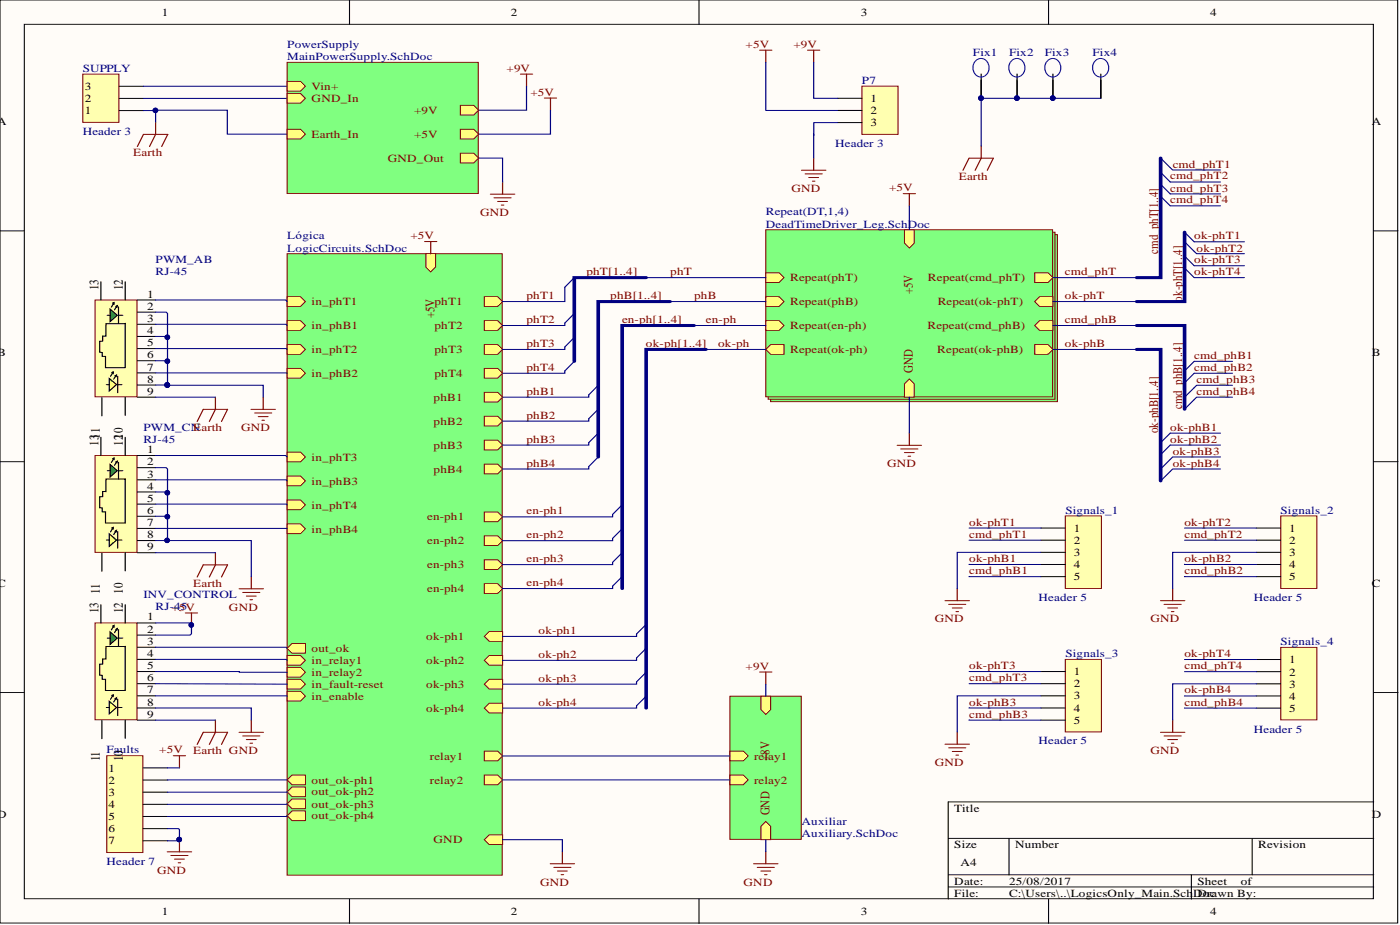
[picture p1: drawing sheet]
<svg xmlns="http://www.w3.org/2000/svg" width="292mm" height="193mm" viewBox="0 0 292 193" stroke-linecap="round" stroke-linejoin="round" font-family="sans-serif">
<defs><g id="words">
<g font-size="2.7" fill="#800000">
<text x="241.6" y="52.9" transform="rotate(-90 241.6 52.9)">cmd_phT[1..4]</text>
<text x="190.5" y="61.4" transform="rotate(-90 190.5 61.4)">+5V</text>
<text x="246.6" y="62.9" transform="rotate(-90 246.6 62.9)">ok-phT[1..4]</text>
<text x="90.6" y="66.4" transform="rotate(-90 90.6 66.4)">+5V</text>
<text x="190.5" y="77.8" transform="rotate(-90 190.5 77.8)">GND</text>
<text x="246.6" y="85.3" transform="rotate(-90 246.6 85.3)">cmd_phB[1..4]</text>
<text x="241.6" y="90.3" transform="rotate(-90 241.6 90.3)">ok-phB[1..4]</text>
<text x="160.6" y="158.7" transform="rotate(-90 160.6 158.7)">+8V</text>
<text x="160.6" y="170.1" transform="rotate(-90 160.6 170.1)">GND</text>
</g>
<g font-size="2.7">
<text x="20.5" y="60.6" transform="rotate(-90 20.5 60.6)">13</text>
<text x="25.6" y="60.6" transform="rotate(-90 25.6 60.6)">12</text>
<text x="20.5" y="93" transform="rotate(-90 20.5 93)">1311</text>
<text x="25.6" y="93" transform="rotate(-90 25.6 93)">1210</text>
<text x="20.8" y="123.9" transform="rotate(-90 20.8 123.9)">11</text>
<text x="25.6" y="123.9" transform="rotate(-90 25.6 123.9)">10</text>
<text x="20.5" y="127.9" transform="rotate(-90 20.5 127.9)">13</text>
<text x="25.6" y="127.9" transform="rotate(-90 25.6 127.9)">12</text>
<text x="20.8" y="158.8" transform="rotate(-90 20.8 158.8)">11</text>
<text x="25.6" y="158.8" transform="rotate(-90 25.6 158.8)">10</text>
</g>
<g font-size="2.3">
<text x="33.7" y="3.3">1</text>
<text x="106.6" y="3.3">2</text>
<text x="179.6" y="3.3">3</text>
<text x="252.5" y="3.3">4</text>
<text x="17.7" y="23.8">1</text>
<text x="17.7" y="21.3">2</text>
<text x="17.7" y="18.8">3</text>
<text x="181.6" y="21.3">1</text>
<text x="181.6" y="23.8">2</text>
<text x="-.4" y="26.1">A</text>
<text x="181.6" y="26.4">3</text>
<text x="286.2" y="26.1">A</text>
<text x="30.7" y="62.1">1</text>
<text x="30.7" y="64.6">2</text>
<text x="30.7" y="67.2">3</text>
<text x="30.7" y="69.7">4</text>
<text x="-.4" y="74.3">B</text>
<text x="30.7" y="72.2">5</text>
<text x="30.7" y="74.8">6</text>
<text x="30.7" y="77.3">7</text>
<text x="286.2" y="74.3">B</text>
<text x="30.7" y="79.8">8</text>
<text x="30.7" y="82.4">9</text>
<text x="30.7" y="94.5">1</text>
<text x="30.7" y="97.1">2</text>
<text x="30.7" y="99.6">3</text>
<text x="30.7" y="102.1">4</text>
<text x="30.7" y="104.7">5</text>
<text x="30.7" y="107.2">6</text>
<text x="30.7" y="109.8">7</text>
<text x="30.7" y="112.3">8</text>
<text x="224.1" y="110.9">1</text>
<text x="224.1" y="113.5">2</text>
<text x="269" y="110.9">1</text>
<text x="269" y="113.5">2</text>
<text x="30.7" y="114.8">9</text>
<text x="224.1" y="116">3</text>
<text x="224.1" y="118.5">4</text>
<text x="269" y="116">3</text>
<text x="269" y="118.5">4</text>
<text x="-.4" y="122.4">C</text>
<text x="224.1" y="121.1">5</text>
<text x="269" y="121.1">5</text>
<text x="286.2" y="122.4">C</text>
<text x="30.7" y="129.4">1</text>
<text x="30.7" y="132">2</text>
<text x="30.7" y="134.5">3</text>
<text x="30.7" y="137">4</text>
<text x="30.7" y="139.6">5</text>
<text x="30.7" y="142.1">6</text>
<text x="224.1" y="140.8">1</text>
<text x="224.1" y="143.4">2</text>
<text x="269" y="138.4">1</text>
<text x="269" y="140.9">2</text>
<text x="269" y="143.5">3</text>
<text x="30.7" y="144.6">7</text>
<text x="30.7" y="147.2">8</text>
<text x="30.7" y="149.7">9</text>
<text x="224.1" y="145.9">3</text>
<text x="224.1" y="148.4">4</text>
<text x="269" y="146">4</text>
<text x="269" y="148.5">5</text>
<text x="224.1" y="151">5</text>
<text x="22.7" y="161">1</text>
<text x="22.7" y="163.5">2</text>
<text x="22.7" y="166">3</text>
<text x="-.4" y="170.6">D</text>
<text x="22.7" y="168.6">4</text>
<text x="22.7" y="171.1">5</text>
<text x="22.7" y="173.6">6</text>
<text x="199.1" y="169.3">Title</text>
<text x="286.2" y="170.6">D</text>
<text x="22.7" y="176.2">7</text>
<text x="199.1" y="176.9">Size</text>
<text x="211.8" y="176.9">Number</text>
<text x="262.5" y="176.9">Revision</text>
<text x="199.1" y="184.5">Date:</text>
<text x="200.4" y="180.7">A4</text>
<text x="210.5" y="184.5">25/08/2017</text>
<text x="249.8" y="184.5">Sheet</text>
<text x="258.9" y="184.5">of</text>
<text x="33.7" y="190.9">1</text>
<text x="106.6" y="190.9">2</text>
<text x="179.6" y="190.9">3</text>
<text x="199.1" y="187.1">File:</text>
<text x="210.5" y="187.1">C:\Users\..\LogicsOnly_Main.Sch</text>
<text x="248.9" y="187.1">Doc</text>
<text x="249.8" y="187.1">Drawn By:</text>
<text x="252.5" y="190.9">4</text>
</g>
<g font-size="2.3" fill="#000080">
<text x="59.9" y="10.1">PowerSupply</text>
<text x="203" y="11.7">Fix1</text>
<text x="210.5" y="11.7">Fix2</text>
<text x="218" y="11.7">Fix3</text>
<text x="227.9" y="11.7">Fix4</text>
<text x="17.2" y="15">SUPPLY</text>
<text x="59.9" y="12.5">MainPowerSupply.SchDoc</text>
<text x="179.8" y="17.5">P7</text>
<text x="17.2" y="28.1">Header 3</text>
<text x="174.3" y="30.7">Header 3</text>
<text x="159.8" y="44.9">Repeat(DT,1,4)</text>
<text x="159.8" y="47.5">DeadTimeDriver_Leg.SchDoc</text>
<text x="59.9" y="49.9">Lógica</text>
<text x="59.9" y="52.5">LogicCircuits.SchDoc</text>
<text x="32.5" y="57.5">RJ-45</text>
<text x="32.5" y="54.9">PWM_AB</text>
<text x="29.9" y="89.9">PWM_CN</text>
<text x="29.9" y="92.4">RJ-45</text>
<text x="222.3" y="107.1">Signals_1</text>
<text x="267.2" y="107.1">Signals_2</text>
<text x="29.9" y="124.8">INV_CONTROL</text>
<text x="216.7" y="125.4">Header 5</text>
<text x="261.6" y="125.4">Header 5</text>
<text x="32.5" y="127.3">RJ-45</text>
<text x="222.3" y="137">Signals_3</text>
<text x="267.2" y="134.6">Signals_4</text>
<text x="216.7" y="155.3">Header 5</text>
<text x="261.6" y="152.8">Header 5</text>
<text x="22.2" y="157.2">Faults</text>
<text x="167.2" y="172.2">Auxiliar</text>
<text x="167.2" y="174.6">Auxiliary.SchDoc</text>
<text x="22.2" y="180.5">Header 7</text>
</g>
<g font-size="2.3" fill="#800000">
<text x="155.6" y="10">+5V</text>
<text x="165.5" y="10">+9V</text>
<text x="105.7" y="15">+9V</text>
<text x="65" y="21.3">GND_In</text>
<text x="65" y="18.8">Vin+</text>
<text x="86.4" y="23.7">+9V</text>
<text x="110.7" y="19.9">+5V</text>
<text x="65" y="28.7">Earth_In</text>
<text x="86.4" y="28.7">+5V</text>
<text x="27.8" y="32.6">Earth</text>
<text x="80.9" y="33.7">GND_Out</text>
<text x="244.7" y="35">cmd_phT1</text>
<text x="165.1" y="40">GND</text>
<text x="185.5" y="39.9">+5V</text>
<text x="200" y="37.6">Earth</text>
<text x="244.2" y="37.4">cmd_phT2</text>
<text x="244.2" y="40">cmd_phT3</text>
<text x="100.2" y="45">GND</text>
<text x="244.2" y="42.4">cmd_phT4</text>
<text x="85.6" y="49.9">+5V</text>
<text x="249.2" y="49.9">ok-phT1</text>
<text x="249.7" y="52.5">ok-phT2</text>
<text x="122.3" y="57.5">phT[1..4]</text>
<text x="139.8" y="57.5">phT</text>
<text x="164.9" y="58.7">Repeat(phT)</text>
<text x="193.6" y="58.7">Repeat(cmd_phT)</text>
<text x="222.2" y="57.5">cmd_phT</text>
<text x="249.2" y="54.9">ok-phT3</text>
<text x="249.2" y="57.5">ok-phT4</text>
<text x="65" y="63.7">in_phT1</text>
<text x="90.6" y="63.7">phT1</text>
<text x="109.8" y="62.4">phT1</text>
<text x="127.3" y="62.4">phB[1..4]</text>
<text x="144.8" y="62.4">phB</text>
<text x="164.9" y="63.7">Repeat(phB)</text>
<text x="195.6" y="63.7">Repeat(ok-phT)</text>
<text x="222.2" y="62.4">ok-phT</text>
<text x="65" y="68.7">in_phB1</text>
<text x="90.6" y="68.7">phT2</text>
<text x="109.8" y="67.4">phT2</text>
<text x="129.8" y="67.4">en-ph[1..4]</text>
<text x="147.3" y="67.4">en-ph</text>
<text x="164.9" y="68.7">Repeat(en-ph)</text>
<text x="193.5" y="68.7">Repeat(cmd_phB)</text>
<text x="222.2" y="67.4">cmd_phB</text>
<text x="65" y="73.7">in_phT2</text>
<text x="90.6" y="73.7">phT3</text>
<text x="109.8" y="72.4">phT3</text>
<text x="109.8" y="77.4">phT4</text>
<text x="134.8" y="72.4">ok-ph[1..4]</text>
<text x="149.8" y="72.4">ok-ph</text>
<text x="164.9" y="73.7">Repeat(ok-ph)</text>
<text x="195.6" y="73.7">Repeat(ok-phB)</text>
<text x="222.2" y="72.4">ok-phB</text>
<text x="249.2" y="74.9">cmd_phB1</text>
<text x="249.2" y="77.4">cmd_phB2</text>
<text x="65" y="78.7">in_phB2</text>
<text x="90.5" y="83.6">phB1</text>
<text x="90.6" y="78.7">phT4</text>
<text x="109.8" y="82.4">phB1</text>
<text x="249.7" y="79.8">cmd_phB3</text>
<text x="249.7" y="82.4">cmd_phB4</text>
<text x="40.3" y="90">Earth</text>
<text x="50.3" y="90">GND</text>
<text x="90.5" y="88.6">phB2</text>
<text x="109.8" y="87.4">phB2</text>
<text x="244.2" y="89.9">ok-phB1</text>
<text x="90.5" y="93.6">phB3</text>
<text x="109.8" y="92.3">phB3</text>
<text x="244.2" y="92.3">ok-phB2</text>
<text x="244.7" y="94.9">ok-phB3</text>
<text x="65" y="96.2">in_phT3</text>
<text x="65" y="101.1">in_phB3</text>
<text x="90.5" y="98.6">phB4</text>
<text x="109.8" y="97.3">phB4</text>
<text x="185.1" y="97.5">GND</text>
<text x="244.7" y="97.3">ok-phB4</text>
<text x="65" y="106.1">in_phT4</text>
<text x="109.8" y="107.3">en-ph1</text>
<text x="65" y="111.1">in_phB4</text>
<text x="89.1" y="108.6">en-ph1</text>
<text x="89.1" y="113.6">en-ph2</text>
<text x="109.8" y="112.3">en-ph2</text>
<text x="202.2" y="109.7">ok-phT1</text>
<text x="202.2" y="112.2">cmd_phT1</text>
<text x="247.1" y="109.7">ok-phT2</text>
<text x="247.1" y="112.2">cmd_phT2</text>
<text x="89.1" y="118.5">en-ph3</text>
<text x="109.8" y="117.3">en-ph3</text>
<text x="202.2" y="117.2">ok-phB1</text>
<text x="202.2" y="119.7">cmd_phB1</text>
<text x="247.1" y="117.2">ok-phB2</text>
<text x="247.1" y="119.7">cmd_phB2</text>
<text x="40.3" y="122.4">Earth</text>
<text x="89.1" y="123.5">en-ph4</text>
<text x="109.8" y="122.3">en-ph4</text>
<text x="35.8" y="127.4">+5V</text>
<text x="47.8" y="127.4">GND</text>
<text x="195.1" y="129.9">GND</text>
<text x="240" y="129.9">GND</text>
<text x="65" y="136">out_ok</text>
<text x="88.9" y="133.5">ok-ph1</text>
<text x="112.4" y="132.2">ok-ph1</text>
<text x="112.4" y="137.3">ok-ph2</text>
<text x="247.1" y="137.1">ok-phT4</text>
<text x="65" y="143.5">in_fault-reset</text>
<text x="65" y="138.6">in_relay1</text>
<text x="65" y="141">in_relay2</text>
<text x="88.9" y="138.6">ok-ph2</text>
<text x="88.9" y="143.5">ok-ph3</text>
<text x="112.4" y="142.3">ok-ph3</text>
<text x="155.6" y="139.7">+9V</text>
<text x="202.2" y="139.6">ok-phT3</text>
<text x="202.2" y="142.1">cmd_phT3</text>
<text x="247.1" y="139.7">cmd_phT4</text>
<text x="65" y="146">in_enable</text>
<text x="88.9" y="148.5">ok-ph4</text>
<text x="112.4" y="147.3">ok-ph4</text>
<text x="202.2" y="147.2">ok-phB3</text>
<text x="202.2" y="149.7">cmd_phB3</text>
<text x="247.1" y="144.6">ok-phB4</text>
<text x="247.1" y="147.2">cmd_phB4</text>
<text x="33.2" y="157.2">+5V</text>
<text x="40.3" y="157.3">Earth GND</text>
<text x="89.7" y="158.5">relay1</text>
<text x="157.3" y="158.5">relay1</text>
<text x="195.1" y="159.9">GND</text>
<text x="240" y="157.3">GND</text>
<text x="65" y="163.5">out_ok-ph1</text>
<text x="65" y="165.9">out_ok-ph2</text>
<text x="89.7" y="163.5">relay2</text>
<text x="157.3" y="163.5">relay2</text>
<text x="65" y="168.5">out_ok-ph3</text>
<text x="65" y="170.9">out_ok-ph4</text>
<text x="90.5" y="175.9">GND</text>
<text x="32.8" y="182.2">GND</text>
<text x="112.7" y="184.8">GND</text>
<text x="155.1" y="184.8">GND</text>
</g>
</g></defs>
<g fill="#fffcf8" stroke="#000" stroke-width=".21">
<path d="M0 0h291.6v192.6h-291.6z"/>
<path d="M5.1 5.1h281.4v182.4h-281.4z"/>
</g>
<g fill="none" stroke="#000" stroke-width=".21">
<path d="M72.9 0v5.1M145.8 0v5.1M218.8 0v5.1M0 48.2h5.1M286.6 48.2h5.1M0 96.3h5.1M286.6 96.3h5.1M0 144.5h5.1M286.6 144.5h5.1M197.8 174.9h88.8M210.5 174.9v7.6M261.3 174.9v7.6"/>
<path d="M286.6 167.3h-88.8v20.3M72.9 187.6v5M145.8 187.6v5M197.8 182.5h88.8M197.8 185h88.8M218.8 187.6v5M248.6 182.5v5.1"/>
</g>
<path d="M59.9 52.9h44.9v129.7h-44.9z" fill="#80ff80" stroke="#800000" stroke-width=".21"/>
<path d="M88.9 52.9h2v2.8l-1 1-1-1z" fill-rule="evenodd" fill="#ffff80"/>
<path d="M88.9 52.9h2v2.8l-1 1-1-1z" fill="none" stroke="#800000" stroke-width=".21"/>
<path d="M101.1 175.2l1-1h2.8v2h-2.8z" fill-rule="evenodd" fill="#ffff80"/>
<path d="M101.1 175.2l1-1h2.8v2h-2.8z" fill="none" stroke="#800000" stroke-width=".21"/>
<path d="M59.9 162.7l1-1h2.8v2h-2.8z" fill-rule="evenodd" fill="#ffff80"/>
<path d="M59.9 162.7l1-1h2.8v2h-2.8z" fill="none" stroke="#800000" stroke-width=".21"/>
<path d="M59.9 165.2l1-1h2.8v2h-2.8z" fill-rule="evenodd" fill="#ffff80"/>
<path d="M59.9 165.2l1-1h2.8v2h-2.8z" fill="none" stroke="#800000" stroke-width=".21"/>
<path d="M101.1 132.8l1-1h2.8v2h-2.8z" fill-rule="evenodd" fill="#ffff80"/>
<path d="M101.1 132.8l1-1h2.8v2h-2.8z" fill="none" stroke="#800000" stroke-width=".21"/>
<path d="M59.9 167.7l1-1h2.8v2h-2.8z" fill-rule="evenodd" fill="#ffff80"/>
<path d="M59.9 167.7l1-1h2.8v2h-2.8z" fill="none" stroke="#800000" stroke-width=".21"/>
<path d="M59.9 170.2l1-1h2.8v2h-2.8z" fill-rule="evenodd" fill="#ffff80"/>
<path d="M59.9 170.2l1-1h2.8v2h-2.8z" fill="none" stroke="#800000" stroke-width=".21"/>
<path d="M101.1 106.8h2.7l1.1 1-1.1 1h-2.7z" fill-rule="evenodd" fill="#ffff80"/>
<path d="M101.1 106.8h2.7l1.1 1-1.1 1h-2.7z" fill="none" stroke="#800000" stroke-width=".21"/>
<path d="M101.1 111.8h2.7l1.1 1-1.1 1h-2.7z" fill-rule="evenodd" fill="#ffff80"/>
<path d="M101.1 111.8h2.7l1.1 1-1.1 1h-2.7z" fill="none" stroke="#800000" stroke-width=".21"/>
<path d="M101.1 116.8h2.7l1.1 1-1.1 1h-2.7z" fill-rule="evenodd" fill="#ffff80"/>
<path d="M101.1 116.8h2.7l1.1 1-1.1 1h-2.7z" fill="none" stroke="#800000" stroke-width=".21"/>
<path d="M101.1 121.8h2.7l1.1 1-1.1 1h-2.7z" fill-rule="evenodd" fill="#ffff80"/>
<path d="M101.1 121.8h2.7l1.1 1-1.1 1h-2.7z" fill="none" stroke="#800000" stroke-width=".21"/>
<path d="M59.9 144.2h2.8l1 1-1 1.1h-2.8z" fill-rule="evenodd" fill="#ffff80"/>
<path d="M59.9 144.2h2.8l1 1-1 1.1h-2.8z" fill="none" stroke="#800000" stroke-width=".21"/>
<path d="M59.9 141.7h2.8l1 1-1 1h-2.8z" fill-rule="evenodd" fill="#ffff80"/>
<path d="M59.9 141.7h2.8l1 1-1 1h-2.8z" fill="none" stroke="#800000" stroke-width=".21"/>
<path d="M59.9 136.7h2.8l1 1.1-1 1h-2.8z" fill-rule="evenodd" fill="#ffff80"/>
<path d="M59.9 136.7h2.8l1 1.1-1 1h-2.8z" fill="none" stroke="#800000" stroke-width=".21"/>
<path d="M101.1 156.7h2.7l1.1 1-1.1 1h-2.7z" fill-rule="evenodd" fill="#ffff80"/>
<path d="M101.1 156.7h2.7l1.1 1-1.1 1h-2.7z" fill="none" stroke="#800000" stroke-width=".21"/>
<path d="M101.1 161.7h2.7l1.1 1-1.1 1h-2.7z" fill-rule="evenodd" fill="#ffff80"/>
<path d="M101.1 161.7h2.7l1.1 1-1.1 1h-2.7z" fill="none" stroke="#800000" stroke-width=".21"/>
<path d="M59.9 135.3l1-1.1h2.8v2.1h-2.8z" fill-rule="evenodd" fill="#ffff80"/>
<path d="M59.9 135.3l1-1.1h2.8v2.1h-2.8z" fill="none" stroke="#800000" stroke-width=".21"/>
<path d="M101.1 137.8l1-1.1h2.8v2.1h-2.8z" fill-rule="evenodd" fill="#ffff80"/>
<path d="M101.1 137.8l1-1.1h2.8v2.1h-2.8z" fill="none" stroke="#800000" stroke-width=".21"/>
<path d="M101.1 142.7l1-1h2.8v2h-2.8z" fill-rule="evenodd" fill="#ffff80"/>
<path d="M101.1 142.7l1-1h2.8v2h-2.8z" fill="none" stroke="#800000" stroke-width=".21"/>
<path d="M101.1 147.7l1-1h2.8v2h-2.8z" fill-rule="evenodd" fill="#ffff80"/>
<path d="M101.1 147.7l1-1h2.8v2h-2.8z" fill="none" stroke="#800000" stroke-width=".21"/>
<path d="M101.1 81.8h2.7l1.1 1.1-1.1 1h-2.7z" fill-rule="evenodd" fill="#ffff80"/>
<path d="M101.1 81.8h2.7l1.1 1.1-1.1 1h-2.7z" fill="none" stroke="#800000" stroke-width=".21"/>
<path d="M101.1 86.8h2.7l1.1 1.1-1.1 1h-2.7z" fill-rule="evenodd" fill="#ffff80"/>
<path d="M101.1 86.8h2.7l1.1 1.1-1.1 1h-2.7z" fill="none" stroke="#800000" stroke-width=".21"/>
<path d="M101.1 61.9h2.7l1.1 1-1.1 1h-2.7z" fill-rule="evenodd" fill="#ffff80"/>
<path d="M101.1 61.9h2.7l1.1 1-1.1 1h-2.7z" fill="none" stroke="#800000" stroke-width=".21"/>
<path d="M101.1 66.9h2.7l1.1 1-1.1 1h-2.7z" fill-rule="evenodd" fill="#ffff80"/>
<path d="M101.1 66.9h2.7l1.1 1-1.1 1h-2.7z" fill="none" stroke="#800000" stroke-width=".21"/>
<path d="M101.1 71.9h2.7l1.1 1-1.1 1h-2.7z" fill-rule="evenodd" fill="#ffff80"/>
<path d="M101.1 71.9h2.7l1.1 1-1.1 1h-2.7z" fill="none" stroke="#800000" stroke-width=".21"/>
<path d="M101.1 91.8h2.7l1.1 1-1.1 1.1h-2.7z" fill-rule="evenodd" fill="#ffff80"/>
<path d="M101.1 91.8h2.7l1.1 1-1.1 1.1h-2.7z" fill="none" stroke="#800000" stroke-width=".21"/>
<path d="M101.1 76.9h2.7l1.1 1-1.1 1h-2.7z" fill-rule="evenodd" fill="#ffff80"/>
<path d="M101.1 76.9h2.7l1.1 1-1.1 1h-2.7z" fill="none" stroke="#800000" stroke-width=".21"/>
<path d="M101.1 96.8h2.7l1.1 1-1.1 1.1h-2.7z" fill-rule="evenodd" fill="#ffff80"/>
<path d="M101.1 96.8h2.7l1.1 1-1.1 1.1h-2.7z" fill="none" stroke="#800000" stroke-width=".21"/>
<path d="M59.9 61.9h2.8l1 1-1 1h-2.8z" fill-rule="evenodd" fill="#ffff80"/>
<path d="M59.9 61.9h2.8l1 1-1 1h-2.8z" fill="none" stroke="#800000" stroke-width=".21"/>
<path d="M59.9 66.9h2.8l1 1-1 1h-2.8z" fill-rule="evenodd" fill="#ffff80"/>
<path d="M59.9 66.9h2.8l1 1-1 1h-2.8z" fill="none" stroke="#800000" stroke-width=".21"/>
<path d="M59.9 71.9h2.8l1 1-1 1h-2.8z" fill-rule="evenodd" fill="#ffff80"/>
<path d="M59.9 71.9h2.8l1 1-1 1h-2.8z" fill="none" stroke="#800000" stroke-width=".21"/>
<path d="M59.9 76.9h2.8l1 1-1 1h-2.8z" fill-rule="evenodd" fill="#ffff80"/>
<path d="M59.9 76.9h2.8l1 1-1 1h-2.8z" fill="none" stroke="#800000" stroke-width=".21"/>
<path d="M59.9 104.3h2.8l1 1-1 1h-2.8z" fill-rule="evenodd" fill="#ffff80"/>
<path d="M59.9 104.3h2.8l1 1-1 1h-2.8z" fill="none" stroke="#800000" stroke-width=".21"/>
<path d="M59.9 109.3h2.8l1 1-1 1h-2.8z" fill-rule="evenodd" fill="#ffff80"/>
<path d="M59.9 109.3h2.8l1 1-1 1h-2.8z" fill="none" stroke="#800000" stroke-width=".21"/>
<path d="M59.9 94.3h2.8l1 1-1 1h-2.8z" fill-rule="evenodd" fill="#ffff80"/>
<path d="M59.9 94.3h2.8l1 1-1 1h-2.8z" fill="none" stroke="#800000" stroke-width=".21"/>
<path d="M59.9 99.3h2.8l1 1-1 1h-2.8z" fill-rule="evenodd" fill="#ffff80"/>
<path d="M59.9 99.3h2.8l1 1-1 1h-2.8z" fill="none" stroke="#800000" stroke-width=".21"/>
<path d="M59.9 139.2h2.8l1 1-1 1.1h-2.8z" fill-rule="evenodd" fill="#ffff80"/>
<path d="M59.9 139.2h2.8l1 1-1 1.1h-2.8z" fill="none" stroke="#800000" stroke-width=".21"/>
<path d="M152.3 145.2h14.9v29.9h-14.9z" fill="#80ff80" stroke="#800000" stroke-width=".21"/>
<path d="M152.3 156.7h2.8l1 1-1 1h-2.8z" fill-rule="evenodd" fill="#ffff80"/>
<path d="M152.3 156.7h2.8l1 1-1 1h-2.8z" fill="none" stroke="#800000" stroke-width=".21"/>
<path d="M152.3 161.7h2.8l1 1-1 1h-2.8z" fill-rule="evenodd" fill="#ffff80"/>
<path d="M152.3 161.7h2.8l1 1-1 1h-2.8z" fill="none" stroke="#800000" stroke-width=".21"/>
<path d="M158.8 172.4l1-1 1 1v2.8h-2z" fill-rule="evenodd" fill="#ffff80"/>
<path d="M158.8 172.4l1-1 1 1v2.8h-2z" fill="none" stroke="#800000" stroke-width=".21"/>
<path d="M158.8 145.2h2v2.8l-1 1-1-1z" fill-rule="evenodd" fill="#ffff80"/>
<path d="M158.8 145.2h2v2.8l-1 1-1-1z" fill="none" stroke="#800000" stroke-width=".21"/>
<g fill="#80ff80" stroke="#800000" stroke-width=".21">
<path d="M160.8 48.9h59.8v34.9h-59.8z"/>
<path d="M160.3 48.4h59.8v34.9h-59.8z"/>
<path d="M159.8 47.9h59.8v34.9h-59.8z"/>
</g>
<path d="M159.8 72.9l1-1h2.8v2h-2.8z" fill-rule="evenodd" fill="#ffff80"/>
<path d="M159.8 72.9l1-1h2.8v2h-2.8z" fill="none" stroke="#800000" stroke-width=".21"/>
<path d="M215.9 56.9h2.8l1 1-1 1h-2.8z" fill-rule="evenodd" fill="#ffff80"/>
<path d="M215.9 56.9h2.8l1 1-1 1h-2.8z" fill="none" stroke="#800000" stroke-width=".21"/>
<path d="M159.8 61.9h2.8l1 1-1 1h-2.8z" fill-rule="evenodd" fill="#ffff80"/>
<path d="M159.8 61.9h2.8l1 1-1 1h-2.8z" fill="none" stroke="#800000" stroke-width=".21"/>
<path d="M215.9 62.9l1-1h2.8v2h-2.8z" fill-rule="evenodd" fill="#ffff80"/>
<path d="M215.9 62.9l1-1h2.8v2h-2.8z" fill="none" stroke="#800000" stroke-width=".21"/>
<path d="M159.8 56.9h2.8l1 1-1 1h-2.8z" fill-rule="evenodd" fill="#ffff80"/>
<path d="M159.8 56.9h2.8l1 1-1 1h-2.8z" fill="none" stroke="#800000" stroke-width=".21"/>
<path d="M188.7 80.1l1-1 1 1v2.8h-2z" fill-rule="evenodd" fill="#ffff80"/>
<path d="M188.7 80.1l1-1 1 1v2.8h-2z" fill="none" stroke="#800000" stroke-width=".21"/>
<path d="M188.7 47.9h2v2.8l-1 1-1-1z" fill-rule="evenodd" fill="#ffff80"/>
<path d="M188.7 47.9h2v2.8l-1 1-1-1z" fill="none" stroke="#800000" stroke-width=".21"/>
<path d="M215.9 71.9h2.8l1 1-1 1h-2.8z" fill-rule="evenodd" fill="#ffff80"/>
<path d="M215.9 71.9h2.8l1 1-1 1h-2.8z" fill="none" stroke="#800000" stroke-width=".21"/>
<path d="M159.8 66.9h2.8l1 1-1 1h-2.8z" fill-rule="evenodd" fill="#ffff80"/>
<path d="M159.8 66.9h2.8l1 1-1 1h-2.8z" fill="none" stroke="#800000" stroke-width=".21"/>
<path d="M215.9 67.9l1-1h2.8v2h-2.8z" fill-rule="evenodd" fill="#ffff80"/>
<path d="M215.9 67.9l1-1h2.8v2h-2.8z" fill="none" stroke="#800000" stroke-width=".21"/>
<g fill="none" stroke="#000080" stroke-width=".23">
<path d="M119.8 57.9l-2 2M119.8 70.4l-2 2M119.8 65.4l-2 2M119.8 75.4l-2 2M124.8 80.4l-2 2M124.8 85.4l-2 1.9M124.8 90.4l-2 1.9M124.8 95.3l-2 2M129.8 115.3l-2 2M129.8 110.3l-2 2M129.8 105.3l-2 2M129.8 120.3l-2 2"/>
<path d="M134.8 135.3l-2 2M134.8 130.3l-2 2M134.8 145.2l-2 2M134.8 140.2l-2 2"/>
</g>
<g fill="none" stroke="#800000" stroke-width=".23">
<path d="M108.6 15.5h2.5M109.9 15.5v2.5M158.5 10.5h2.5M159.8 10.5v2.5M168.5 10.5h2.5M169.8 10.5v2.5M104.9 38v2.5M113.6 20.5h2.5M114.9 20.5v2.5M167.2 35.5h5.1M168 36.3h3.5M168.8 37h2"/>
<path d="M169.5 37.8h.5M169.8 33v2.5M88.6 50.4h2.5M89.9 50.4v2.5M102.3 40.5h5.1M103.1 41.3h3.5M103.8 42h2.1M104.6 42.8h.5M188.5 40.4h2.5M189.7 40.4v2.5M187.2 92.9h5.1M188 93.7h3.5"/>
<path d="M188.7 94.4h2M189.5 95.2h.5M189.7 90.4v2.5M38.7 127.9h2.5M39.9 127.9v2.5M158.5 140.2h2.5M159.8 140.2v2.5M34.9 177.7h5.1M35.7 178.5h3.5M36.4 179.2h2.1M37.2 180h.5M37.4 175.2v2.5"/>
<path d="M159.8 177.7v2.5M157.2 180.2h5.1M158 181h3.5M158.8 181.7h2M159.5 182.5h.5"/>
</g>
<g fill="#000080" stroke="#000080" stroke-width=".21">
<circle cx="39.9" cy="130.4" r=".47"/>
<circle cx="37.4" cy="175.1" r=".47"/>
</g>
<path d="M22.3 157.7h7.5v20.2h-7.5z" fill="#ffffb0" stroke="#800000" stroke-width=".21"/>
<path d="M29.9 160.2h5.1M29.9 162.7h5.1M29.9 165.3h5.1M29.9 167.8h5.1M29.9 170.3h5.1M29.9 172.9h5.1M29.9 175.4h5.1" fill="none" stroke="#000" stroke-width=".23"/>
<path d="M36.2 157.7h2.5M37.4 157.7v2.5M117.3 177.7v2.5M114.8 180.2h5.1M115.6 181h3.5M116.3 181.7h2.1M117.1 182.5h.5" fill="none" stroke="#800000" stroke-width=".23"/>
<g fill="none" stroke="#000080" stroke-width=".23">
<path d="M242.2 33l2 2M242.2 36l2 2M242.2 38.5l2 2M242.2 41l2 1.9M247.2 50.4l2 2M247.2 53.4l2 2M247.2 55.9l2 2M247.2 48.4l2 2M249.2 77.9l-2 2M249.2 75.4l-2 2M244.2 98.3l-2 2M244.2 95.8l-2 2"/>
<path d="M244.2 92.8l-2 2M244.2 90.4l-2 1.9M249.2 83.4l-2 2M249.2 80.9l-2 2"/>
</g>
<path d="M19.8 62.6h8.8v20.2h-8.8z" fill="#ffffb0" stroke="#800000" stroke-width=".21"/>
<path d="M26.1 67.4v9.3h-4.1v-2.4h-.7v-.8h-.5v-2.3h.6v-1.1h.7v-2.6h4" fill="none" stroke="#000" stroke-width=".23"/>
<path d="M22.8 79l1.5 1.2-1.5 1.4z" fill="#fe0"/>
<path d="M22.8 79l1.5 1.2-1.5 1.4zM23.6 78v-.4l-.2 .1 .1 .1-.4 .7M24.2 78.6l.1-.4-.3 .2h.1l-.4 .7M24.6 78.5v3.4M22.2 80.2h.7M24.6 80.2h.8" fill="none" stroke="#000" stroke-width=".23"/>
<path d="M23 64.5l1.5 1.3-1.5 1.3z" fill="#318b40"/>
<g fill="none" stroke="#000" stroke-width=".23">
<path d="M21.1 58.8v3.8M26.1 58.8v3.8M22.4 65.8h.6M23 64.5l1.5 1.3-1.5 1.3zM23.8 63.5v-.4l-.3 .1 .2 .1-.5 .8M24.4 64.1l.1-.4-.3 .2 .1 .1-.4 .6M24.7 64v3.5M24.7 65.8h.9M28.7 62.6h3.8M28.7 65.1h3.8M28.7 67.7h3.8M28.7 70.2h3.8"/>
<path d="M28.7 72.7h3.8M28.7 75.3h3.8M28.7 77.8h3.8M21.3 83v3.8M26.1 82.9v3.8M28.7 80.3h3.8M28.7 82.9h3.8"/>
</g>
<path d="M19.8 95h8.8v20.2h-8.8z" fill="#ffffb0" stroke="#800000" stroke-width=".21"/>
<path d="M26.1 99.9v9.2h-4.1v-2.3h-.7v-.8l-.5-.1v-2.3h.6v-1.1l.7 .1v-2.7h4" fill="none" stroke="#000" stroke-width=".23"/>
<path d="M22.8 111.4l1.5 1.3-1.5 1.3z" fill="#fe0"/>
<path d="M22.2 112.7h.7M22.8 111.4l1.5 1.3-1.5 1.3zM23.6 110.4v-.4l-.2 .1 .1 .1-.4 .8M24.2 111l.1-.4-.3 .2 .1 .1-.4 .6M24.6 110.9v3.5M24.6 112.7h.8" fill="none" stroke="#000" stroke-width=".23"/>
<path d="M23 96.9l1.5 1.3-1.5 1.3z" fill="#318b40"/>
<g fill="none" stroke="#000" stroke-width=".23">
<path d="M21.1 91.2v3.8M22.4 98.2h.6M23 96.9l1.5 1.3-1.5 1.3zM23.8 95.9v-.4l-.3 .2 .2 .1-.5 .7M24.4 96.6l.1-.4-.3 .1-.3 .8M24.7 96.4v3.5M25.6 98.2h-.9M26.1 91.2v3.8M28.7 95h3.8M28.7 97.6h3.8M21.3 115.4v3.8M26.1 115.3v3.8"/>
<path d="M28.7 100.1h3.8M28.7 102.6h3.8M28.7 105.2h3.8M28.7 107.7h3.8M28.7 110.2h3.8M28.7 112.8h3.8M28.7 115.3h3.8"/>
</g>
<path d="M19.8 130h8.8v20.2h-8.8z" fill="#ffffb0" stroke="#800000" stroke-width=".21"/>
<path d="M26.1 134.8v9.2h-4.1v-2.3h-.7v-.8h-.5v-2.4h.6v-1h.7v-2.6h4" fill="none" stroke="#000" stroke-width=".23"/>
<path d="M22.8 146.3l1.5 1.3-1.5 1.3z" fill="#fe0"/>
<path d="M22.2 147.6h.7M22.8 146.3l1.5 1.3-1.5 1.3zM23.6 145.3v-.4l-.2 .2 .1 .1-.4 .7M24.2 145.9l.1-.3-.3 .1 .1 .1-.4 .7M24.6 145.8v3.5M24.6 147.6h.8" fill="none" stroke="#000" stroke-width=".23"/>
<path d="M23 131.8l1.5 1.3-1.5 1.3z" fill="#318b40"/>
<g fill="none" stroke="#000" stroke-width=".23">
<path d="M21.1 126.2v3.8M22.4 133.1h.6M23 131.8l1.5 1.3-1.5 1.3zM23.8 130.9v-.4l-.3 .1 .2 .1-.5 .7M24.4 131.5l.1-.4-.3 .2-.3 .7M24.7 131.3v3.5M24.7 133.1h.9M26.1 126.2v3.8M28.7 130h3.8M28.7 132.5h3.8M28.7 135h3.8M28.7 137.6h3.8"/>
<path d="M21.3 150.3v3.8M26.1 150.2v3.8M28.7 140.1h3.8M28.7 142.6h3.8M28.7 145.2h3.8M28.7 147.7h3.8M28.7 150.2h3.8"/>
</g>
<path d="M222.3 107.6h7.5v15.2h-7.5z" fill="#ffffb0" stroke="#800000" stroke-width=".21"/>
<path d="M217.2 110.2h5.1M217.2 112.7h5.1M217.2 115.2h5.1M217.2 117.8h5.1M217.2 120.3h5.1" fill="none" stroke="#000" stroke-width=".23"/>
<path d="M197.2 125.3h5.1M197.9 126.1h3.6M198.7 126.8h2M199.5 127.6h.5M199.7 122.8v2.5" fill="none" stroke="#800000" stroke-width=".23"/>
<path d="M222.3 137.6h7.5v15.1h-7.5z" fill="#ffffb0" stroke="#800000" stroke-width=".21"/>
<path d="M217.2 140.1h5.1M217.2 142.6h5.1M217.2 145.2h5.1M217.2 147.7h5.1M217.2 150.2h5.1" fill="none" stroke="#000" stroke-width=".23"/>
<path d="M197.2 155.3h5.1M197.9 156h3.6M198.7 156.8h2M199.5 157.5h.5M199.7 152.7v2.6" fill="none" stroke="#800000" stroke-width=".23"/>
<path d="M267.2 107.6h7.6v15.2h-7.6z" fill="#ffffb0" stroke="#800000" stroke-width=".21"/>
<path d="M262.1 110.2h5.1M262.1 112.7h5.1M262.1 115.2h5.1M262.1 117.8h5.1M262.1 120.3h5.1" fill="none" stroke="#000" stroke-width=".23"/>
<path d="M242.1 125.3h5.1M242.9 126.1h3.5M243.7 126.8h2M244.4 127.6h.5M244.7 122.8v2.5" fill="none" stroke="#800000" stroke-width=".23"/>
<path d="M267.2 135h7.6v15.2h-7.6z" fill="#ffffb0" stroke="#800000" stroke-width=".21"/>
<path d="M262.1 137.6h5.1M262.1 140.1h5.1M262.1 142.7h5.1M262.1 145.2h5.1M262.1 147.7h5.1" fill="none" stroke="#000" stroke-width=".23"/>
<path d="M242.1 152.8h5.1M242.9 153.5h3.5M243.7 154.3h2M244.4 155h.5M244.7 150.2v2.6" fill="none" stroke="#800000" stroke-width=".23"/>
<path d="M17.3 15.5h7.5v10h-7.5z" fill="#ffffb0" stroke="#800000" stroke-width=".21"/>
<path d="M24.9 18h5.1M24.9 23.1h5.1M24.9 20.5h5.1" fill="none" stroke="#000" stroke-width=".23"/>
<path d="M179.8 18h7.6v10h-7.6z" fill="#ffffb0" stroke="#800000" stroke-width=".21"/>
<path d="M204.7 15.4v5.1M212.2 15.4v5.1M219.7 15.4v5.1M229.7 15.4v5.1M174.8 20.5h5M174.8 23h5M174.8 25.6h5" fill="none" stroke="#000" stroke-width=".23"/>
<g fill="none" stroke="#800000" stroke-width=".23">
<path d="M28.7 30.6l1.2-2.6h5.1l-1.3 2.6M32.5 25.5v2.5l-1.3 2.6M200.9 35.5l1.3-2.5h5.1l-1.3 2.5M204.7 30.5v2.5l-1.2 2.5M41.1 87.9l1.3-2.5h5.1l-1.3 2.5M44.9 82.9v2.5l-1.2 2.5M52.4 85.4h5.1M53.1 86.2h3.6M53.9 86.9h2M54.7 87.7h.5M54.9 82.9v2.5M44.9 115.3v2.5l-1.2 2.6"/>
<path d="M41.1 120.4l1.3-2.6h5.1l-1.3 2.6M49.9 122.8h5.1M50.7 123.6h3.5M51.4 124.4h2M52.2 125.1h.5M52.4 120.3v2.5M41.1 155.3l1.3-2.5h5.1l-1.3 2.5M44.9 150.2v2.6l-1.2 2.5M49.9 152.8h5.1M50.7 153.5h3.5M51.4 154.3h2M52.2 155h.5"/>
<path d="M52.4 150.2v2.6"/>
</g>
<path d="M206.2 14.9a1.75 1.75 0 0 0-.5-2.3 1.75 1.75 0 0 0-2.3 .3 1.89 1.89 0 0 0-.2 2.2 1.89 1.89 0 0 0 2 .9l.7-.6 .3-.4M213.7 14.9a1.75 1.75 0 0 0-.5-2.3 1.75 1.75 0 0 0-2.3 .3 1.89 1.89 0 0 0-.2 2.2 1.89 1.89 0 0 0 2 .9l.7-.6 .3-.4M221.2 14.9a1.74 1.74 0 0 0-.5-2.3 1.74 1.74 0 0 0-2.3 .3 1.88 1.88 0 0 0-.2 2.2 1.88 1.88 0 0 0 2 .9l.7-.6 .2-.4M231.2 14.9a1.75 1.75 0 0 0-.5-2.3 1.75 1.75 0 0 0-2.4 .3 1.89 1.89 0 0 0-.1 2.2 1.89 1.89 0 0 0 2 .9l.7-.6 .2-.4" fill="none" stroke="#00f" stroke-width=".23"/>
<g fill="#000080" stroke="#000080" stroke-width=".21">
<circle cx="204.7" cy="20.5" r=".47"/>
<circle cx="212.2" cy="20.5" r=".47"/>
<circle cx="219.6" cy="20.5" r=".47"/>
<circle cx="39.9" cy="130.4" r=".47"/>
<circle cx="34.9" cy="102.8" r=".47"/>
<circle cx="34.9" cy="107.8" r=".47"/>
<circle cx="34.9" cy="112.7" r=".47"/>
<circle cx="34.9" cy="80.3" r=".47"/>
<circle cx="34.9" cy="75.3" r=".47"/>
<circle cx="34.9" cy="70.4" r=".47"/>
<circle cx="37.4" cy="175.1" r=".47"/>
<circle cx="32.4" cy="23" r=".47"/>
</g>
<g fill="none" stroke="#000080" stroke-width=".23">
<path d="M30 18h29.9M109.9 18v5h-10M159.8 13v10h15M169.8 13v7.5h5M30 23.1h2.5v2.4M32.5 23.1l14.9-.1v5h12.5M59.9 20.5h-29.9M99.9 33h5v5M114.9 23v5h-15M174.8 25.6h-5v7.4M229.7 20.5h-25v10M244.2 35l.5 .5h9.9"/>
<path d="M244.2 38h10.4M117.8 59.9v3h-12.9M134.8 57.9h25M189.7 42.9v5M219.7 57.9h17.5M244.2 42.9h10.4M244.2 40.5h10.4M249.2 52.4l.5 .5h9.9M249.2 57.9h10.4M249.2 55.4h10.4M249.2 50.4h10.4M32.5 62.6h27.1l.3 .3"/>
<path d="M32.5 67.7h27.2l.2 .2M32.5 72.7h27.3l.1 .2M32.5 77.8l27.4 .1M32.5 75.3h2.3l.2 .1M32.5 70.2h2.2l.3 .2M32.5 65.1h2.2l.3 .3-.1 14.9M117.8 77.4v.5h-12.9M117.8 72.4v.5h-12.9M117.8 67.4v.5h-12.9M139.8 62.9h20M144.8 67.9h15M147.3 72.9h12.5"/>
<path d="M219.7 62.9h17.5M219.7 67.9h17.5M219.7 72.9h17.5M249.2 77.9h7.9M249.2 75.4h7.9M32.5 95h27.1l.3 .3M32.5 97.6h2.2l.3 .2v15h-2.5M32.5 80.3l22.4 .1v2.5M32.5 82.9h12.4M122.8 82.4v.5h-17.9M122.8 87.3v.6h-17.9M122.8 92.3v.5h-17.9"/>
<path d="M122.8 97.3v.5h-17.9M189.7 82.9v7.5M244.2 90.4h10.4M244.2 92.8h10.4M254.6 95.3h-9.9l-.5 .5M254.6 97.8h-9.9l-.5 .5M257.1 82.9h-7.4l-.5 .5M257.1 80.4h-7.4l-.5 .5M32.5 100.1h27.2l.2 .2M32.5 105.2h27.3l.1 .1M32.5 110.2l27.4 .1M32.5 107.7h2.3l.2 .1"/>
<path d="M32.5 102.6h2.2l.3 .2M32.5 115.3h12.4M34.9 112.8h17.5v7.5M127.8 107.3v.5h-22.9M127.8 112.3v.5h-22.9M127.8 117.3v.5h-22.9M202.2 117.7l15 .1M202.2 110.2h15M202.2 112.7h15M217.2 115.2h-17.5v7.6M247.2 117.7l14.9 .1M247.2 110.2h14.9"/>
<path d="M247.2 112.7h14.9M262.1 115.2h-17.4v7.6M32.5 130h7l.4 .4v1.8l-.2 .3h-7.2M32.5 137.6h27.2l.2 .2M32.5 135h27.2l.2 .3M127.8 122.3v.5h-22.9M132.8 132.3v.5h-27.9M132.8 137.3v.5h-27.9M202.2 120.2l15 .1M247.2 120.2l14.9 .1M247.2 137.6h14.9M32.5 145.2h27.4"/>
<path d="M32.5 140.1l27.4 .1M32.5 147.7h19.9v2.5M32.5 142.6l27.4 .1M32.5 150.2h12.4M104.9 157.7h47.4M132.8 142.2v.5h-27.9M132.8 147.2v.5h-27.9M159.8 142.7v2.5M202.2 147.6l15 .1M202.2 150.2h15M202.2 140.1h15M202.2 142.6h15"/>
<path d="M217.2 145.2h-17.5v7.5M247.2 145.2h14.9M247.2 147.7h14.9M247.2 140.1h14.9M262.1 142.7h-17.4v7.5M35 172.9h2.3l.1 .2v2.1l-.2 .2h-2.2M35 160.2h2.4M59.9 167.7l-24.9 .1M59.9 170.2l-.1 .1h-24.8M59.9 165.2l-24.9 .1M59.9 162.7h-24.9M104.9 175.2h12.4v2.5"/>
<path d="M104.9 162.7h47.4M159.8 175.2v2.5"/>
</g>
<path d="M242.2 33v24.9h-5M134.8 57.9h-15v17.5M247.2 48.4v14.5h-10M139.8 62.9h-15v32.4M144.8 67.9h-15v54.9M147.3 72.9h-12.5v74.8M237.2 67.9h10v17.5M237.2 72.9h5v27.4" fill="none" stroke="#000080" stroke-width=".69"/>
<path d="M59.9 13h39.9v27.4h-39.9z" fill="#80ff80" stroke="#800000" stroke-width=".21"/>
<path d="M59.9 27h2.8l1 1-1 1h-2.8z" fill-rule="evenodd" fill="#ffff80"/>
<path d="M59.9 27h2.8l1 1-1 1h-2.8z" fill="none" stroke="#800000" stroke-width=".21"/>
<path d="M96.1 22h2.7l1.1 1-1.1 1h-2.7z" fill-rule="evenodd" fill="#ffff80"/>
<path d="M96.1 22h2.7l1.1 1-1.1 1h-2.7z" fill="none" stroke="#800000" stroke-width=".21"/>
<path d="M96.1 27h2.7l1.1 1-1.1 1h-2.7z" fill-rule="evenodd" fill="#ffff80"/>
<path d="M96.1 27h2.7l1.1 1-1.1 1h-2.7z" fill="none" stroke="#800000" stroke-width=".21"/>
<path d="M96.1 32h2.7l1.1 1-1.1 1h-2.7z" fill-rule="evenodd" fill="#ffff80"/>
<path d="M96.1 32h2.7l1.1 1-1.1 1h-2.7z" fill="none" stroke="#800000" stroke-width=".21"/>
<path d="M59.9 19.5h2.8l1 1-1 1h-2.8z" fill-rule="evenodd" fill="#ffff80"/>
<path d="M59.9 19.5h2.8l1 1-1 1h-2.8z" fill="none" stroke="#800000" stroke-width=".21"/>
<path d="M59.9 17h2.8l1 1-1 1h-2.8z" fill-rule="evenodd" fill="#ffff80"/>
<path d="M59.9 17h2.8l1 1-1 1h-2.8z" fill="none" stroke="#800000" stroke-width=".21"/>
<use href="#words"/>
</svg>
